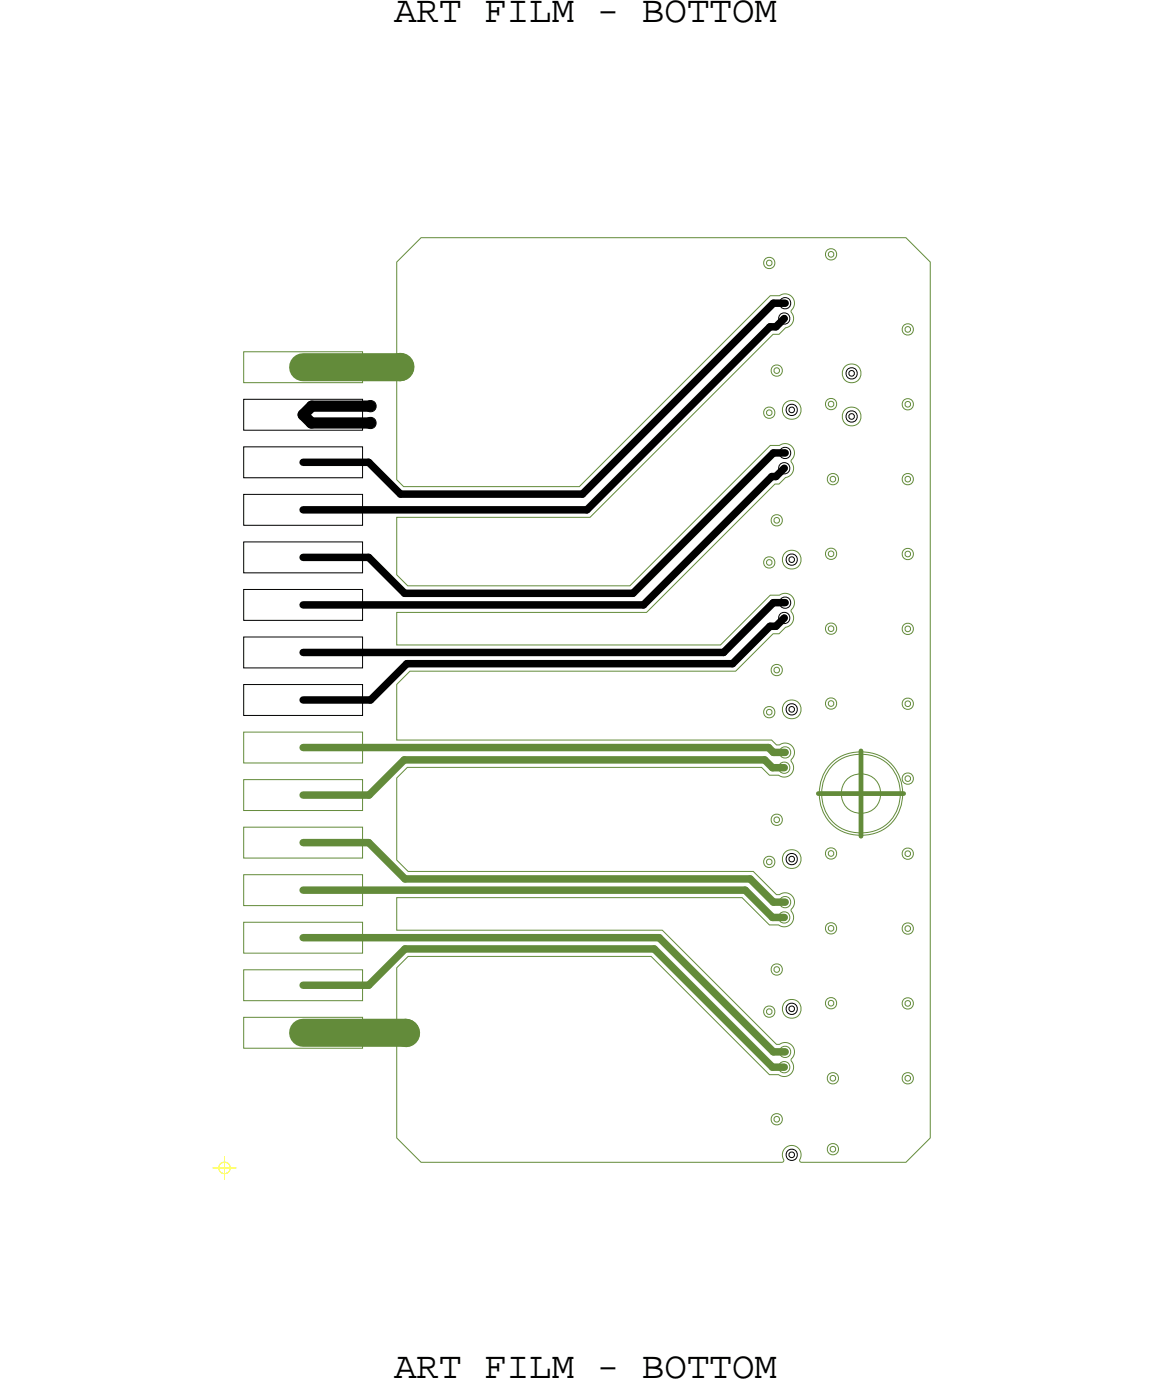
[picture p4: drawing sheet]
<svg xmlns="http://www.w3.org/2000/svg" width="62mm" height="75mm" viewBox="0 0 62 75" stroke-linecap="round" stroke-linejoin="round" font-family="sans-serif">
<defs><g id="words">
<g font-size="2">
<text x="21" y="1.2">ART FILM - BOTTOM</text>
<text x="21" y="73.6">ART FILM - BOTTOM</text>
</g>
</g></defs>
<!-- layer: Nets -->
<g fill="none" stroke="#000" stroke-width=".4">
<path d="M41.1 17.5h.3zM41.3 16.2h.6zM41.9 17l-.5 .5zM16.2 32.3h18.2zM16.2 34.9h22.5zM16.2 37.4h3.6zM16.2 24.7h3.5zM16.2 27.2h15.2zM16.2 29.8h3.5zM19.7 24.7l1.7 1.7zM19.7 29.8l1.9 1.9zM19.8 37.4l1.9-1.9z"/>
<path d="M21.4 26.4h9.7zM21.6 31.7h12.2zM21.7 35.5h17.4zM31.1 26.4l10.2-10.2zM31.4 27.2l9.7-9.7zM33.8 31.7l7.5-7.5zM34.4 32.3l6.8-6.8zM38.7 34.9l2.6-2.7zM41.1 33.5l-2 2zM41.1 33.5h.3zM41.2 25.5h.2zM41.3 32.2h.6z"/>
<path d="M41.3 24.2h.6zM41.4 33.5l.5-.5zM41.9 25l-.5 .5z"/>
</g>
<g fill="none" stroke="#000" stroke-width=".05">
<path d="M41.7 16.8l.2-.1 .2 .1 .1 .2-.1 .2-.2 .1-.2-.1-.1-.2zM41.7 16l.2-.1 .3 .1v.2v.2l-.3 .1-.2-.1-.1-.2zM41.8 16.9h.1h.1v.2l-.1 .1-.1-.1zM41.8 16.1h.1h.2v.2l-.2 .1-.1-.1zM45.3 19.7l.2-.1 .2 .1 .1 .2-.1 .3h-.2h-.2l-.1-.3zM45.4 19.9l.1-.1 .1 .1v.1l-.1 .1-.1-.1zM13 31.5h6.4v1.6h-6.4zM13 34h6.4v1.7h-6.4zM13 36.6h6.4v1.6h-6.4zM13 23.9h6.4v1.6h-6.4zM13 26.4h6.4v1.7h-6.4zM13 29h6.4v1.6h-6.4z"/>
<path d="M13 21.3h6.4v1.7h-6.4zM19.6 22.4l.2-.1 .2 .1 .1 .2-.1 .2-.2 .1-.2-.1-.1-.2zM19.6 21.5l.2-.1 .2 .1 .1 .2-.1 .2-.2 .1-.2-.1-.1-.2zM41.7 24.8l.2-.1 .2 .1 .1 .2-.1 .2-.2 .1-.2-.1-.1-.2zM41.7 32.8l.2-.1 .2 .1 .1 .2-.1 .2-.2 .1-.2-.1-.1-.2zM41.7 32l.2-.1 .3 .1v.2v.2l-.3 .1-.2-.1-.1-.2zM41.7 24l.2-.1 .3 .1v.2v.2l-.3 .1-.2-.1-.1-.2zM41.8 24.9h.1h.1v.2l-.1 .1-.1-.1zM41.8 32.9h.1h.1v.2l-.1 .1-.1-.1zM41.8 32.1h.1h.2v.2l-.2 .1-.1-.1zM41.8 24.1h.1h.2v.2l-.2 .1-.1-.1zM42.1 21.7l.2-.1 .2 .1 .1 .2-.1 .2-.2 .1-.2-.1-.1-.2z"/>
<path d="M42.1 29.7l.2-.1 .2 .1 .1 .2-.1 .2-.2 .1-.2-.1-.1-.2zM42.1 37.7l.2-.1 .2 .1 .1 .2-.1 .2-.2 .1-.2-.1-.1-.2zM42.2 21.8h.1h.1v.2l-.1 .1-.1-.1zM42.2 29.8h.1h.1v.2l-.1 .1-.1-.1zM42.2 37.8h.1h.1v.2l-.1 .1-.1-.1zM45.3 22h.2h.2l.1 .3-.1 .2-.2 .1-.2-.1-.1-.2zM45.4 22.2l.1-.1 .1 .1v.1l-.1 .1-.1-.1zM42.1 45.7l.2-.1 .2 .1 .1 .2-.1 .2-.2 .1-.2-.1-.1-.2zM42.1 53.7l.2-.1 .2 .1 .1 .2-.1 .2-.2 .1-.2-.1-.1-.2zM42.2 45.8h.1h.1v.2l-.1 .1-.1-.1zM42.2 53.8h.1h.1v.2l-.1 .1-.1-.1zM42.1 61.5l.2-.1 .2 .1 .1 .2-.1 .2-.2 .1-.2-.1-.1-.2z"/>
<path d="M42.2 61.6h.1h.1v.2l-.1 .1-.1-.1z"/>
</g>
<g fill="none" stroke="#638b3a" stroke-width=".4">
<path d="M16.2 39.9h24.9zM41.1 39.9l.2 .3zM16.2 42.5h3.5zM16.2 45h3.5zM16.2 47.6h23.6zM16.2 50.1h19zM16.2 52.6h3.5zM19.7 45l1.9 2zM19.7 52.6l1.9-1.9zM19.7 42.5l1.9-1.9zM21.6 40.6h19.2zM21.6 47h18.5z"/>
<path d="M21.6 50.7h13.3zM34.9 50.7l6.4 6.3zM35.2 50.1l6.1 6.1zM39.8 47.6l1.5 1.4zM40.1 47l1.2 1.2zM40.8 40.6l.5 .4zM41.3 41h.6zM41.3 49h.6zM41.3 57h.6zM41.3 40.2h.6zM41.3 48.2h.6zM41.3 56.2h.6z"/>
</g>
<g fill="none" stroke="#638b3a" stroke-width=".05">
<path d="M13 18.8h6.4v1.6h-6.4zM22.5 12.7h25.9l1.3 1.3v46.8l-1.3 1.3h-5.6l-.1-.1 .1-.3-.1-.3-.2-.1-.2-.1-.3 .1-.1 .1-.1 .3 .1 .3-.1 .1h-19.3l-1.3-1.3v-9.1l.6-.6h13l6.3 6.3 .8 .1 .3-.1 .2-.4-.1-.4 .1-.4v-.3l-.3-.2h-.2l-.4 .1-6.1-6.1h-14.2v-1.7h18.4l1.5 1.4 .8 .1 .4-.2 .1-.3-.1-.4 .1-.4-.1-.3-.3-.2-.5 .1-1.3-1.2h-18.4l-.6-.6v-4.4l.6-.6h18.9l.4 .4 .8 .1 .3-.1 .2-.3-.1-.5 .1-.3v-.4l-.4-.2-.5 .1-.3-.3h-20v-2.9l.7-.7h17.4l2-2h.3l.7-.6 .1-.3-.1-.4 .1-.5-.1-.2-.2-.2-1 .1-2.6 2.7h-17.3v-1.8h13.3l6.9-6.8h.2l.7-.6 .1-.3-.1-.4 .1-.4-.1-.4-.3-.1-.4 .1h-.5l-7.5 7.5h-11.8l-.6-.6v-3.1h10.3l9.8-9.7h.3l.7-.6 .1-.2-.1-.5 .1-.3v-.3l-.4-.3-.9 .1-10.2 10.2h-9.3l-.4-.4v-11.6zM40.9 13.8h.2h.2l.1 .3-.1 .2-.2 .1-.2-.1-.1-.2zM41 14l.1-.1 .1 .1v.1l-.1 .1-.1-.1zM41.3 19.6l.2-.1 .2 .1 .1 .2-.1 .2-.2 .1-.2-.1-.1-.2zM41.4 19.7h.1h.1v.2l-.1 .1-.1-.1zM44.2 13.4l.2-.1 .2 .1 .1 .2-.1 .2-.2 .1-.2-.1-.1-.2zM44.3 13.5l.1-.1 .1 .1v.2h-.1h-.1zM48.3 17.4l.2-.1 .2 .1 .1 .2-.1 .2-.2 .1-.2-.1-.1-.2zM48.4 17.5h.1h.1v.2l-.1 .1-.1-.1zM13 39.1h6.4v1.7h-6.4zM40.9 21.8h.2h.2l.1 .3-.1 .2-.2 .1-.2-.1-.1-.2z"/>
<path d="M40.9 29.8h.2h.2l.1 .3-.1 .2-.2 .1-.2-.1-.1-.2zM40.9 37.8h.2h.2l.1 .3-.1 .2-.2 .1-.2-.1-.1-.2zM41 22l.1-.1 .1 .1v.1l-.1 .1-.1-.1zM41 30l.1-.1 .1 .1v.1l-.1 .1-.1-.1zM41 38l.1-.1 .1 .1v.1l-.1 .1-.1-.1zM41.3 27.6l.2-.1 .2 .1 .1 .2-.1 .2-.2 .1-.2-.1-.1-.2zM41.3 35.6l.2-.1 .2 .1 .1 .2-.1 .2-.2 .1-.2-.1-.1-.2zM41.4 27.7h.1h.1v.2l-.1 .1-.1-.1zM41.4 35.7h.1h.1v.2l-.1 .1-.1-.1zM41.7 40l.2-.1 .3 .1v.2v.2l-.3 .1-.2-.1-.1-.2zM44.2 21.4l.2-.1 .2 .1 .1 .2-.1 .2-.2 .1-.2-.1-.1-.2zM44.2 29.4l.2-.1 .2 .1 .1 .2-.1 .2-.2 .1-.2-.1-.1-.2z"/>
<path d="M44.2 33.4l.2-.1 .2 .1 .1 .2-.1 .2-.2 .1-.2-.1-.1-.2zM44.2 37.4l.2-.1 .2 .1 .1 .2-.1 .2-.2 .1-.2-.1-.1-.2zM44.3 21.5l.1-.1 .1 .1v.2h-.1h-.1zM44.3 29.5l.1-.1 .1 .1v.2h-.1h-.1zM44.3 33.5l.1-.1 .1 .1v.2h-.1h-.1zM44.3 37.5l.1-.1 .1 .1v.2h-.1h-.1zM44.3 25.4l.2-.1 .2 .1 .1 .2-.1 .2-.2 .1-.2-.1-.1-.2zM44.4 25.5h.1h.1v.2l-.1 .1-.1-.1zM48.3 21.4l.2-.1 .2 .1 .1 .2-.1 .2-.2 .1-.2-.1-.1-.2zM48.3 25.4l.2-.1 .2 .1 .1 .2-.1 .2-.2 .1-.2-.1-.1-.2zM48.3 29.4l.2-.1 .2 .1 .1 .2-.1 .2-.2 .1-.2-.1-.1-.2zM48.3 33.4l.2-.1 .2 .1 .1 .2-.1 .2-.2 .1-.2-.1-.1-.2z"/>
<path d="M48.3 37.4l.2-.1 .2 .1 .1 .2-.1 .2-.2 .1-.2-.1-.1-.2zM48.4 21.5h.1h.1v.2l-.1 .1-.1-.1zM48.4 25.5h.1h.1v.2l-.1 .1-.1-.1zM48.4 29.5h.1h.1v.2l-.1 .1-.1-.1zM48.4 33.5h.1h.1v.2l-.1 .1-.1-.1zM48.4 37.5h.1h.1v.2l-.1 .1-.1-.1zM13 41.7h6.4v1.6h-6.4zM13 44.2h6.4v1.6h-6.4zM13 46.7h6.4v1.7h-6.4zM13 49.3h6.4v1.6h-6.4zM13 51.8h6.4v1.7h-6.4zM13 54.4h6.4v1.6h-6.4z"/>
<path d="M40.9 45.8h.2h.2l.1 .3-.1 .2-.2 .1-.2-.1-.1-.2zM40.9 53.8h.2h.2l.1 .3-.1 .2-.2 .1-.2-.1-.1-.2zM41 46l.1-.1 .1 .1v.1l-.1 .1-.1-.1zM41 54l.1-.1 .1 .1v.1l-.1 .1-.1-.1zM41.3 43.6l.2-.1 .2 .1 .1 .2-.1 .2-.2 .1-.2-.1-.1-.2zM41.3 51.6l.2-.1 .2 .1 .1 .2-.1 .2-.2 .1-.2-.1-.1-.2zM41.3 59.6l.2-.1 .2 .1 .1 .2-.1 .2-.2 .1-.2-.1-.1-.2zM41.4 43.7h.1h.1v.2l-.1 .1-.1-.1zM41.4 51.7h.1h.1v.2l-.1 .1-.1-.1zM41.4 59.7h.1h.1v.2l-.1 .1-.1-.1zM41.7 40.8l.2-.1 .2 .1 .1 .2-.1 .2-.2 .1-.2-.1-.1-.2zM41.7 48.8l.2-.1 .2 .1 .1 .2-.1 .2-.2 .1-.2-.1-.1-.2z"/>
<path d="M41.7 56.8l.2-.1 .2 .1 .1 .2-.1 .2-.2 .1-.2-.1-.1-.2zM41.7 48l.2-.1 .3 .1v.2v.2l-.3 .1-.2-.1-.1-.2zM41.7 56l.2-.1 .3 .1v.2v.2l-.3 .1-.2-.1-.1-.2zM41.8 40.9h.1h.1v.2l-.1 .1-.1-.1zM41.8 48.9h.1h.1v.2l-.1 .1-.1-.1zM41.8 56.9h.1h.1v.2l-.1 .1-.1-.1zM41.8 40.1h.1h.2v.2l-.2 .1-.1-.1zM41.8 48.1h.1h.2v.2l-.2 .1-.1-.1zM41.8 56.1h.1h.2v.2l-.2 .1-.1-.1zM44.2 45.4l.2-.1 .2 .1 .1 .2-.1 .2-.2 .1-.2-.1-.1-.2zM44.2 49.4l.2-.1 .2 .1 .1 .2-.1 .2-.2 .1-.2-.1-.1-.2zM44.2 53.4l.2-.1 .2 .1 .1 .2-.1 .2-.2 .1-.2-.1-.1-.2z"/>
<path d="M44.3 45.5h.1h.1v.2l-.1 .1-.1-.1zM44.3 49.5h.1h.1v.2l-.1 .1-.1-.1zM44.3 53.5h.1h.1v.2l-.1 .1-.1-.1zM44.3 57.4l.2-.1 .2 .1 .1 .2-.1 .2-.2 .1-.2-.1-.1-.2zM44.4 57.5h.1h.1v.2l-.1 .1-.1-.1zM48.3 45.4l.2-.1 .2 .1 .1 .2-.1 .2-.2 .1-.2-.1-.1-.2zM48.3 49.4l.2-.1 .2 .1 .1 .2-.1 .2-.2 .1-.2-.1-.1-.2zM48.3 53.4l.2-.1 .2 .1 .1 .2-.1 .2-.2 .1-.2-.1-.1-.2zM48.3 57.4l.2-.1 .2 .1 .1 .2-.1 .2-.2 .1-.2-.1-.1-.2zM48.3 41.4l.2-.1 .2 .1 .1 .2-.1 .2-.2 .1-.2-.1-.1-.2zM48.4 45.5h.1h.1v.2l-.1 .1-.1-.1zM48.4 49.5h.1h.1v.2l-.1 .1-.1-.1z"/>
<path d="M48.4 53.5h.1h.1v.2l-.1 .1-.1-.1zM48.4 57.5h.1h.1v.2l-.1 .1-.1-.1zM48.4 41.5h.1h.1v.2l-.1 .1-.1-.1zM44.3 61.2l.2-.1 .2 .1 .1 .2-.1 .2-.2 .1-.2-.1-.1-.2zM44.4 61.3h.1h.1v.2l-.1 .1-.1-.1z"/>
<circle cx="45.5" cy="20" r=".5"/>
<circle cx="42.3" cy="21.9" r=".5"/>
<circle cx="42.3" cy="37.9" r=".5"/>
<circle cx="42.3" cy="29.9" r=".5"/>
<circle cx="45.5" cy="22.3" r=".5"/>
<circle cx="42.3" cy="53.9" r=".5"/>
<circle cx="42.3" cy="45.9" r=".5"/>
<circle cx="46" cy="42.4" r="2.24"/>
<circle cx="46" cy="42.4" r="2.11"/>
<circle cx="46" cy="42.4" r="1.06"/>
</g>
<path d="M43.7 42.4h2.3zM46 42.4h2.3zM46 40.1v2.3zM46 42.4v2.3z" fill="none" stroke="#638b3a" stroke-width=".25"/>
<path d="M16.2 19.6h5.2zM21.4 19.6h.1M16.2 55.2h5.5zM21.7 55.2h.1" fill="none" stroke="#638b3a" stroke-width="1.5"/>
<path d="M16.2 22.2l.4 .4zM16.6 22.6h3.2zM16.7 21.7h3.1zM16.7 21.7l-.5 .5z" fill="none" stroke="#000" stroke-width=".6"/>
<!-- layer: Drawing Origin -->
<path d="M11.4 62.4h1.2M11.8 62.2l.2-.1 .2 .1 .1 .2-.1 .2-.2 .1-.2-.1-.1-.2zM12 61.8v1.2" fill="none" stroke="#ff0" stroke-width=".05"/>
<use href="#words"/>
</svg>
